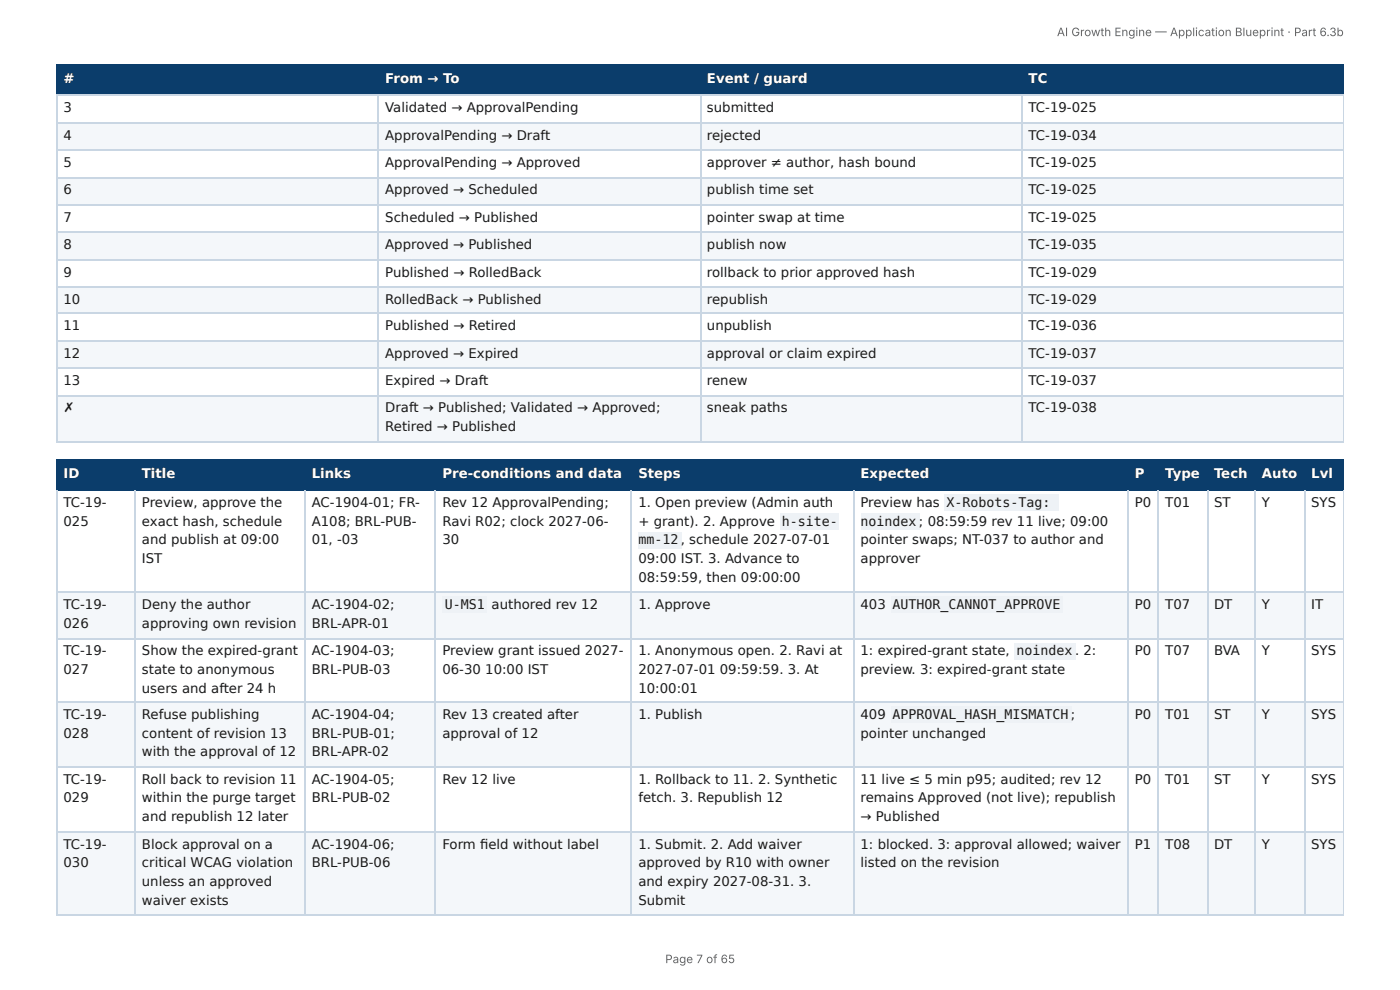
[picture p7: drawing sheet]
<svg xmlns="http://www.w3.org/2000/svg" width="297mm" height="210mm" viewBox="0 0 297 210" stroke-linecap="round" stroke-linejoin="round" font-family="sans-serif">
<defs><g id="words">
<g font-size="2.8" fill="#fff">
<text x="13.5" y="17.7">#</text>
<text x="81.8" y="17.7">From → To</text>
<text x="150.2" y="17.7">Event / guard</text>
<text x="218.5" y="17.7">TC</text>
<text x="13.5" y="101.6">ID</text>
<text x="30.1" y="101.6">Title</text>
<text x="66.2" y="101.6">Links</text>
<text x="94" y="101.6">Pre-conditions and data</text>
<text x="135.6" y="101.6">Steps</text>
<text x="182.8" y="101.6">Expected</text>
<text x="241.1" y="101.6">P</text>
<text x="247.5" y="101.6">Type</text>
<text x="257.9" y="101.6">Tech</text>
<text x="268" y="101.6">Auto</text>
<text x="278.5" y="101.6">Lvl</text>
</g>
<g font-size="2.8" fill="#1a1a1a">
<text x="13.5" y="23.8">3</text>
<text x="81.8" y="23.8">Validated → ApprovalPending</text>
<text x="150.2" y="23.8">submitted</text>
<text x="218.5" y="23.8">TC-19-025</text>
<text x="13.5" y="29.6">4</text>
<text x="81.8" y="29.6">ApprovalPending → Draft</text>
<text x="150.2" y="29.6">rejected</text>
<text x="218.5" y="29.6">TC-19-034</text>
<text x="13.5" y="35.5">5</text>
<text x="81.8" y="35.5">ApprovalPending → Approved</text>
<text x="150.2" y="35.5">approver ≠ author, hash bound</text>
<text x="218.5" y="35.5">TC-19-025</text>
<text x="13.5" y="41.3">6</text>
<text x="81.8" y="41.3">Approved → Scheduled</text>
<text x="150.2" y="41.3">publish time set</text>
<text x="218.5" y="41.3">TC-19-025</text>
<text x="13.5" y="47.1">7</text>
<text x="81.8" y="47.1">Scheduled → Published</text>
<text x="150.2" y="47.1">pointer swap at time</text>
<text x="218.5" y="47.1">TC-19-025</text>
<text x="13.5" y="52.9">8</text>
<text x="81.8" y="52.9">Approved → Published</text>
<text x="150.2" y="52.9">publish now</text>
<text x="218.5" y="52.9">TC-19-035</text>
<text x="13.5" y="58.7">9</text>
<text x="81.8" y="58.7">Published → RolledBack</text>
<text x="150.2" y="58.7">rollback to prior approved hash</text>
<text x="218.5" y="58.7">TC-19-029</text>
<text x="13.5" y="64.6">10</text>
<text x="81.8" y="64.6">RolledBack → Published</text>
<text x="150.2" y="64.6">republish</text>
<text x="218.5" y="64.6">TC-19-029</text>
<text x="13.5" y="70.1">11</text>
<text x="81.8" y="70.1">Published → Retired</text>
<text x="150.2" y="70.1">unpublish</text>
<text x="218.5" y="70.1">TC-19-036</text>
<text x="13.5" y="75.9">12</text>
<text x="81.8" y="75.9">Approved → Expired</text>
<text x="150.2" y="75.9">approval or claim expired</text>
<text x="218.5" y="75.9">TC-19-037</text>
<text x="13.5" y="81.8">13</text>
<text x="81.8" y="81.8">Expired → Draft</text>
<text x="150.2" y="81.8">renew</text>
<text x="218.5" y="81.8">TC-19-037</text>
<text x="13.5" y="87.6">✗</text>
<text x="81.8" y="87.6">Draft → Published; Validated → Approved;</text>
<text x="150.2" y="87.6">sneak paths</text>
<text x="218.5" y="87.6">TC-19-038</text>
<text x="81.8" y="91.5">Retired → Published</text>
<text x="13.5" y="107.7">TC-19-</text>
<text x="30.1" y="107.7">Preview, approve the</text>
<text x="66.2" y="107.7">AC-1904-01; FR-</text>
<text x="94" y="107.7">Rev 12 ApprovalPending;</text>
<text x="135.6" y="107.7">1. Open preview (Admin auth</text>
<text x="182.8" y="107.7">Preview has</text>
<text x="201.1" y="107.7">X-Robots-Tag:</text>
<text x="241.1" y="107.7">P0</text>
<text x="247.5" y="107.7">T01</text>
<text x="257.9" y="107.7">ST</text>
<text x="268" y="107.7">Y</text>
<text x="278.5" y="107.7">SYS</text>
<text x="13.5" y="111.7">025</text>
<text x="30.1" y="111.7">exact hash, schedule</text>
<text x="66.2" y="111.7">A108; BRL-PUB-</text>
<text x="94" y="111.7">Ravi R02; clock 2027-06-</text>
<text x="135.6" y="111.7">+ grant). 2. Approve</text>
<text x="166.1" y="111.7">h-site-</text>
<text x="182.8" y="111.7">noindex ; 08:59:59 rev 11 live; 09:00</text>
<text x="30.1" y="115.6">and publish at 09:00</text>
<text x="30.1" y="119.6">IST</text>
<text x="66.2" y="115.6">01, -03</text>
<text x="94" y="115.6">30</text>
<text x="135.6" y="115.6">mm-12 ,</text>
<text x="135.6" y="119.6">09:00 IST. 3. Advance to</text>
<text x="146.4" y="115.6">schedule 2027-07-01</text>
<text x="182.8" y="115.6">pointer swaps; NT-037 to author and</text>
<text x="182.8" y="119.6">approver</text>
<text x="135.6" y="123.6">08:59:59, then 09:00:00</text>
<text x="13.5" y="129.4">TC-19-</text>
<text x="30.1" y="129.4">Deny the author</text>
<text x="66.2" y="129.4">AC-1904-02;</text>
<text x="94.5" y="129.4">U-MS1</text>
<text x="104.4" y="129.4">authored rev 12</text>
<text x="135.6" y="129.4">1. Approve</text>
<text x="182.8" y="129.4">403</text>
<text x="189.6" y="129.4">AUTHOR_CANNOT_APPROVE</text>
<text x="241.1" y="129.4">P0</text>
<text x="247.5" y="129.4">T07</text>
<text x="257.9" y="129.4">DT</text>
<text x="268" y="129.4">Y</text>
<text x="278.5" y="129.4">IT</text>
<text x="13.5" y="133.4">026</text>
<text x="30.1" y="133.4">approving own revision</text>
<text x="66.2" y="133.4">BRL-APR-01</text>
<text x="13.5" y="139.2">TC-19-</text>
<text x="13.5" y="143.1">027</text>
<text x="30.1" y="139.2">Show the expired-grant</text>
<text x="30.1" y="143.1">state to anonymous</text>
<text x="66.2" y="139.2">AC-1904-03;</text>
<text x="66.2" y="143.1">BRL-PUB-03</text>
<text x="94" y="139.2">Preview grant issued 2027-</text>
<text x="94" y="143.1">06-30</text>
<text x="103.1" y="143.1">10:00 IST</text>
<text x="135.6" y="139.2">1. Anonymous open. 2. Ravi at</text>
<text x="135.6" y="143.1">2027-07-01</text>
<text x="152.9" y="143.1">09:59:59. 3. At</text>
<text x="182.8" y="139.2">1: expired-grant state,</text>
<text x="182.8" y="143.1">preview. 3: expired-grant state</text>
<text x="215.9" y="139.2">noindex . 2:</text>
<text x="241.1" y="139.2">P0</text>
<text x="247.5" y="139.2">T07</text>
<text x="257.9" y="139.2">BVA</text>
<text x="268" y="139.2">Y</text>
<text x="278.5" y="139.2">SYS</text>
<text x="30.1" y="147.1">users and after 24 h</text>
<text x="135.6" y="147.1">10:00:01</text>
<text x="13.5" y="152.7">TC-19-</text>
<text x="30.1" y="152.7">Refuse publishing</text>
<text x="66.2" y="152.7">AC-1904-04;</text>
<text x="94" y="152.7">Rev 13 created after</text>
<text x="135.6" y="152.7">1. Publish</text>
<text x="182.8" y="152.7">409</text>
<text x="189.6" y="152.7">APPROVAL_HASH_MISMATCH ;</text>
<text x="241.1" y="152.7">P0</text>
<text x="247.5" y="152.7">T01</text>
<text x="257.9" y="152.7">ST</text>
<text x="268" y="152.7">Y</text>
<text x="278.5" y="152.7">SYS</text>
<text x="13.5" y="156.6">028</text>
<text x="30.1" y="156.6">content of revision 13</text>
<text x="30.1" y="160.6">with the approval of 12</text>
<text x="66.2" y="156.6">BRL-PUB-01;</text>
<text x="66.2" y="160.6">BRL-APR-02</text>
<text x="94" y="156.6">approval of 12</text>
<text x="182.8" y="156.6">pointer unchanged</text>
<text x="13.5" y="166.4">TC-19-</text>
<text x="30.1" y="166.4">Roll back to revision 11</text>
<text x="66.2" y="166.4">AC-1904-05;</text>
<text x="94" y="166.4">Rev 12 live</text>
<text x="135.6" y="166.4">1. Rollback to 11. 2. Synthetic</text>
<text x="182.8" y="166.4">11 live ≤ 5 min p95; audited; rev 12</text>
<text x="241.1" y="166.4">P0</text>
<text x="247.5" y="166.4">T01</text>
<text x="257.9" y="166.4">ST</text>
<text x="268" y="166.4">Y</text>
<text x="278.5" y="166.4">SYS</text>
<text x="13.5" y="170.4">029</text>
<text x="30.1" y="170.4">within the purge target</text>
<text x="66.2" y="170.4">BRL-PUB-02</text>
<text x="135.6" y="170.4">fetch. 3. Republish 12</text>
<text x="182.8" y="170.4">remains Approved (not live); republish</text>
<text x="30.1" y="174.4">and republish 12 later</text>
<text x="182.8" y="174.4">→ Published</text>
<text x="13.5" y="180.2">TC-19-</text>
<text x="13.5" y="184.2">030</text>
<text x="30.1" y="180.2">Block approval on a</text>
<text x="30.1" y="184.2">critical WCAG violation</text>
<text x="66.2" y="180.2">AC-1904-06;</text>
<text x="66.2" y="184.2">BRL-PUB-06</text>
<text x="94" y="180.2">Form fi eld without label</text>
<text x="135.6" y="180.2">1. Submit. 2. Add waiver</text>
<text x="135.6" y="184.2">approved by R10 with owner</text>
<text x="182.8" y="180.2">1: blocked. 3: approval allowed; waiver</text>
<text x="182.8" y="184.2">listed on the revision</text>
<text x="241.1" y="180.2">P1</text>
<text x="247.5" y="180.2">T08</text>
<text x="257.9" y="180.2">DT</text>
<text x="268" y="180.2">Y</text>
<text x="278.5" y="180.2">SYS</text>
<text x="30.1" y="188.1">unless an approved</text>
<text x="135.6" y="188.1">and expiry 2027-08-31. 3.</text>
<text x="30.1" y="192.1">waiver exists</text>
<text x="135.6" y="192.1">Submit</text>
</g>
<g font-size="2.5" fill="#666">
<text x="224.5" y="7.7">AI Growth Engine — Application Blueprint · Part 6.3b</text>
<text x="141.3" y="204.5">Page 7 of 65</text>
</g>
</g></defs>
<g fill="#0b3d6b">
<path d="M12.2 14h68.2v6.1h-68.2z"/>
<path d="M80.4 14h68.3v6.1h-68.3z"/>
<path d="M148.7 14h68.3v6.1h-68.3z"/>
<path d="M217 14h68.4v6.1h-68.4z"/>
</g>
<g fill="#f4f7fa">
<path d="M12.2 25.9h68.2v5.9h-68.2z"/>
<path d="M80.4 25.9h68.3v5.9h-68.3z"/>
<path d="M148.7 25.9h68.3v5.9h-68.3z"/>
<path d="M217 25.9h68.4v5.9h-68.4z"/>
<path d="M12.2 37.6h68.2v5.8h-68.2z"/>
<path d="M80.4 37.6h68.3v5.8h-68.3z"/>
<path d="M148.7 37.6h68.3v5.8h-68.3z"/>
<path d="M217 37.6h68.4v5.8h-68.4z"/>
<path d="M12.2 49.2h68.2v5.8h-68.2z"/>
<path d="M80.4 49.2h68.3v5.8h-68.3z"/>
<path d="M148.7 49.2h68.3v5.8h-68.3z"/>
<path d="M217 49.2h68.4v5.8h-68.4z"/>
<path d="M12.2 60.9h68.2v5.8h-68.2z"/>
<path d="M80.4 60.9h68.3v5.8h-68.3z"/>
<path d="M148.7 60.9h68.3v5.8h-68.3z"/>
<path d="M217 60.9h68.4v5.8h-68.4z"/>
<path d="M12.2 72.5h68.2v5.8h-68.2z"/>
<path d="M80.4 72.5h68.3v5.8h-68.3z"/>
<path d="M148.7 72.5h68.3v5.8h-68.3z"/>
<path d="M217 72.5h68.4v5.8h-68.4z"/>
<path d="M12.2 84.1h68.2v9.8h-68.2z"/>
<path d="M80.4 84.1h68.3v9.8h-68.3z"/>
<path d="M148.7 84.1h68.3v9.8h-68.3z"/>
<path d="M217 84.1h68.4v9.8h-68.4z"/>
</g>
<path d="M11.9 13.9h273.5M12 13.8v6.6M80.3 13.8v6.6M148.8 13.8v6.6M217.1 13.8v6.6M11.9 20.2h273.5" fill="none" stroke="#0b3d6b" stroke-width=".26"/>
<path d="M285.3 13.8v6.6" fill="none" stroke="#0b3d6b" stroke-width=".21"/>
<g fill="none" stroke="#c9d6e3" stroke-width=".26">
<path d="M11.9 20.2h273.5M11.9 26.1h273.5M11.9 31.9h273.5M11.9 37.7h273.5M12 20.4v73.5M80.3 20.4v73.5M148.8 20.4v73.5M217.1 20.4v73.5M11.9 43.5h273.5M11.9 49.3h273.5M11.9 55.2h273.5M11.9 61h273.5"/>
<path d="M11.9 66.5h273.5M11.9 72.4h273.5M11.9 78.2h273.5M11.9 84h273.5M11.9 93.8h273.5"/>
</g>
<path d="M285.3 20.4v73.5" fill="none" stroke="#c9d6e3" stroke-width=".21"/>
<g fill="#0b3d6b">
<path d="M12.2 97.9h16.4v6.3h-16.4z"/>
<path d="M28.6 97.9h36.2v6.3h-36.2z"/>
<path d="M64.8 97.9h27.8v6.3h-27.8z"/>
<path d="M92.6 97.9h41.5v6.3h-41.5z"/>
<path d="M134.1 97.9h47.1v6.3h-47.1z"/>
<path d="M181.2 97.9h58.5v6.3h-58.5z"/>
<path d="M239.7 97.9h6.4v6.3h-6.4z"/>
<path d="M246.1 97.9h10.3v6.3h-10.3z"/>
<path d="M256.4 97.9h10.3v6.3h-10.3z"/>
<path d="M266.7 97.9h10.3v6.3h-10.3z"/>
<path d="M277 97.9h8.4v6.3h-8.4z"/>
</g>
<g fill="#f4f7fa">
<path d="M12.2 125.7h16.4v9.8h-16.4z"/>
<path d="M28.6 125.7h36.2v9.8h-36.2z"/>
<path d="M64.8 125.7h27.8v9.8h-27.8z"/>
<path d="M92.6 125.7h41.5v9.8h-41.5z"/>
<path d="M134.1 125.7h47.1v9.8h-47.1z"/>
<path d="M181.2 125.7h58.5v9.8h-58.5z"/>
<path d="M239.7 125.7h6.4v9.8h-6.4z"/>
<path d="M246.1 125.7h10.3v9.8h-10.3z"/>
<path d="M256.4 125.7h10.3v9.8h-10.3z"/>
<path d="M266.7 125.7h10.3v9.8h-10.3z"/>
<path d="M277 125.7h8.4v9.8h-8.4z"/>
<path d="M12.2 149.2h16.4v13.8h-16.4z"/>
<path d="M28.6 149.2h36.2v13.8h-36.2z"/>
<path d="M64.8 149.2h27.8v13.8h-27.8z"/>
<path d="M92.6 149.2h41.5v13.8h-41.5z"/>
<path d="M134.1 149.2h47.1v13.8h-47.1z"/>
<path d="M181.2 149.2h58.5v13.8h-58.5z"/>
<path d="M239.7 149.2h6.4v13.8h-6.4z"/>
<path d="M246.1 149.2h10.3v13.8h-10.3z"/>
<path d="M256.4 149.2h10.3v13.8h-10.3z"/>
<path d="M266.7 149.2h10.3v13.8h-10.3z"/>
<path d="M277 149.2h8.4v13.8h-8.4z"/>
<path d="M12.2 176.7h16.4v17.5h-16.4z"/>
<path d="M28.6 176.7h36.2v17.5h-36.2z"/>
<path d="M64.8 176.7h27.8v17.5h-27.8z"/>
<path d="M92.6 176.7h41.5v17.5h-41.5z"/>
<path d="M134.1 176.7h47.1v17.5h-47.1z"/>
<path d="M181.2 176.7h58.5v17.5h-58.5z"/>
<path d="M239.7 176.7h6.4v17.5h-6.4z"/>
<path d="M246.1 176.7h10.3v17.5h-10.3z"/>
<path d="M256.4 176.7h10.3v17.5h-10.3z"/>
<path d="M266.7 176.7h10.3v17.5h-10.3z"/>
<path d="M277 176.7h8.4v17.5h-8.4z"/>
</g>
<g fill="none" stroke="#0b3d6b" stroke-width=".26">
<path d="M11.9 97.8h273.5M12 97.6v6.6M28.7 97.6v6.6M64.7 97.6v6.6M92.5 97.6v6.6M134 97.6v6.6M181.4 97.6v6.6M239.6 97.6v6.6M245.9 97.6v6.6M256.5 97.6v6.6M266.6 97.6v6.6M277.2 97.6v6.6"/>
<path d="M11.9 104.1h273.5"/>
</g>
<path d="M285.3 97.6v6.6" fill="none" stroke="#0b3d6b" stroke-width=".21"/>
<g fill="none" stroke="#c9d6e3" stroke-width=".26">
<path d="M12 104.2v90M28.7 104.2v90M64.7 104.2v90M92.5 104.2v90M134 104.2v90M181.4 104.2v90M239.6 104.2v90M245.9 104.2v90M256.5 104.2v90M266.6 104.2v90M277.2 104.2v90M11.9 125.8h273.5"/>
<path d="M11.9 135.6h273.5M11.9 149.1h273.5M11.9 162.9h273.5M11.9 176.6h273.5"/>
</g>
<path d="M285.3 104.2v90" fill="none" stroke="#c9d6e3" stroke-width=".21"/>
<path d="M11.9 194.3h273.5" fill="none" stroke="#c9d6e3" stroke-width=".23"/>
<g fill="#eef2f6">
<path d="M165.6 109h12.5v3.4h-12.5z"/>
<path d="M135.5 113h9.2v3.4h-9.2z"/>
<path d="M200.6 105h24.3v3.5h-24.3z"/>
<path d="M182.8 109h12.5v3.4h-12.5z"/>
<path d="M93.9 126.7h9.6v3.5h-9.6z"/>
<path d="M189.2 126.7h36.5v3.5h-36.5z"/>
<path d="M215.4 136.5h12.9v3.5h-12.9z"/>
<path d="M189.2 150h38.3v3.5h-38.3z"/>
</g>
<use href="#words"/>
</svg>
